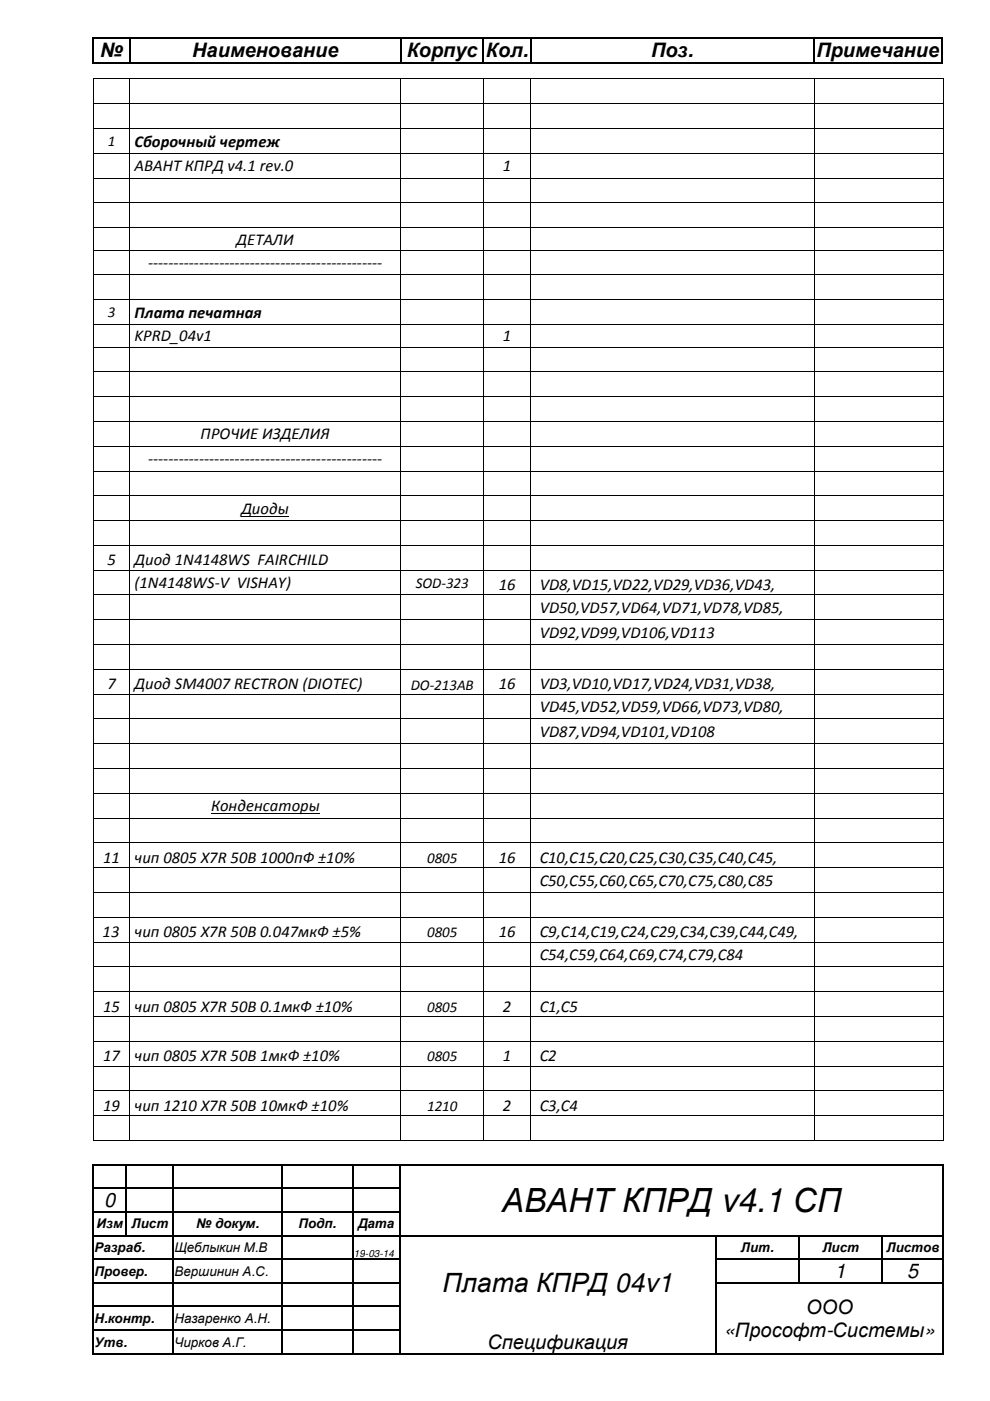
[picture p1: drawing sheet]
<svg xmlns="http://www.w3.org/2000/svg" width="210mm" height="297mm" viewBox="0 0 210 297" stroke-linecap="round" stroke-linejoin="round" font-family="sans-serif">
<defs><g id="words">
<text font-size="7.1" x="106.4" y="257">АВАНТ КПРД v4.1 СП</text>
<text font-size="5.6" x="93.9" y="274">Плата КПРД 04v1</text>
<g font-size="4.2">
<text x="21.2" y="12.1">№</text>
<text x="40.8" y="12.1">Наименование</text>
<text x="86.2" y="12.1">Корпус</text>
<text x="103" y="12.1">Кол.</text>
<text x="138" y="12.1">Поз.</text>
<text x="173.1" y="12.1">Примечание</text>
<text x="22.1" y="255.9">0</text>
<text x="177" y="271">1</text>
<text x="192.4" y="271">5</text>
<text x="170.9" y="278.5">ООО</text>
<text x="103.3" y="286">Спецификация</text>
<text x="153.5" y="283.4">«Прософт-Системы»</text>
</g>
<g font-size="3.5">
<text x="28.5" y="31.1">Сборочный чертеж</text>
<text x="28.5" y="36.3">АВАНТ КПРД v4.1 rev.0</text>
<text x="106.6" y="36.3">1</text>
<text x="50.2" y="51.9">ДЕТАЛИ</text>
<text x="31.4" y="56.9">----------------------------------------------</text>
<text x="28.5" y="67.4">Плата печатная</text>
<text x="28.5" y="72.4">KPRD_04v1</text>
<text x="106.6" y="72.4">1</text>
<text x="42.5" y="93.2">ПРОЧИЕ ИЗДЕЛИЯ</text>
<text x="31.4" y="98.4">----------------------------------------------</text>
<text x="51.2" y="108.9">Диоды</text>
<text x="22.8" y="119.8">5</text>
<text x="28.5" y="119.8">Диод 1N4148WS FAIRCHILD</text>
<text x="28.5" y="124.7">(1N4148WS-V VISHAY)</text>
<text x="105.7" y="125.1">16</text>
<text x="114.4" y="125.1">VD8,VD15,VD22,VD29,VD36,VD43,</text>
<text x="114.4" y="130">VD50,VD57,VD64,VD71,VD78,VD85,</text>
<text x="114.4" y="135.2">VD92,VD99,VD106,VD113</text>
<text x="22.8" y="146.1">7</text>
<text x="28.5" y="146.1">Диод SM4007 RECTRON (DIOTEC)</text>
<text x="105.7" y="146.1">16</text>
<text x="114.4" y="146.1">VD3,VD10,VD17,VD24,VD31,VD38,</text>
<text x="114.4" y="151">VD45,VD52,VD59,VD66,VD73,VD80,</text>
<text x="114.4" y="156.3">VD87,VD94,VD101,VD108</text>
<text x="44.7" y="172">Конденсаторы</text>
<text x="21.9" y="182.9">11</text>
<text x="28.5" y="182.9">чип 0805 X7R 50В 1000пФ ±10%</text>
<text x="105.7" y="182.9">16</text>
<text x="114.4" y="182.9">C10,C15,C20,C25,C30,C35,C40,C45,</text>
<text x="114.4" y="187.8">C50,C55,C60,C65,C70,C75,C80,C85</text>
<text x="21.8" y="198.7">13</text>
<text x="28.5" y="198.7">чип 0805 X7R 50В 0.047мкФ ±5%</text>
<text x="105.7" y="198.7">16</text>
<text x="114.4" y="203.5">C54,C59,C64,C69,C74,C79,C84</text>
<text x="114.4" y="198.7">C9,C14,C19,C24,C29,C34,C39,C44,C49,</text>
<text x="21.9" y="214.5">15</text>
<text x="28.5" y="214.5">чип 0805 X7R 50В 0.1мкФ ±10%</text>
<text x="106.6" y="214.5">2</text>
<text x="114.4" y="214.5">C1,C5</text>
<text x="21.9" y="225">17</text>
<text x="28.5" y="225">чип 0805 X7R 50В 1мкФ ±10%</text>
<text x="106.6" y="225">1</text>
<text x="114.4" y="225">C2</text>
<text x="21.9" y="235.5">19</text>
<text x="28.5" y="235.5">чип 1210 X7R 50В 10мкФ ±10%</text>
<text x="106.6" y="235.5">2</text>
<text x="114.4" y="235.5">C3,C4</text>
</g>
<g font-size="3.2">
<text x="22.9" y="30.9">1</text>
<text x="22.9" y="67.3">3</text>
<text x="88.1" y="124.6">SOD-323</text>
<text x="87.1" y="146.2">DO-213AB</text>
<text x="90.6" y="183">0805</text>
<text x="90.6" y="198.8">0805</text>
<text x="90.6" y="214.5">0805</text>
<text x="90.6" y="225">0805</text>
<text x="90.6" y="235.5">1210</text>
</g>
<g font-size="2.8">
<text x="20.5" y="260.4">Изм</text>
<text x="27.9" y="260.4">Лист</text>
<text x="41.6" y="260.4">№ докум.</text>
<text x="63.3" y="260.4">Подп.</text>
<text x="75.9" y="260.4">Дата</text>
<text x="20" y="265.4">Разраб.</text>
<text x="37" y="265.4">Щеблыкин М.В</text>
<text x="157.1" y="265.4">Лит.</text>
<text x="174.4" y="265.4">Лист</text>
<text x="188" y="265.4">Листов</text>
<text x="20" y="270.5">Провер.</text>
<text x="37" y="270.5">Вершинин А.С.</text>
<text x="20" y="280.5">Н.контр.</text>
<text x="37" y="280.5">Назаренко А.Н.</text>
<text x="20" y="285.5">Утв.</text>
<text x="37" y="285.5">Чирков А.Г.</text>
</g>
<text font-size="2.1" x="75" y="266.5">19-03-14</text>
</g></defs>
<g fill="#000">
<path d="M19.6 8h.3v.3h-.3zM19.6 13.2h.3v.2h-.3zM19.8 16.6h.1v.2h-.1zM27.4 8h.2v.3h-.2zM27.4 13.2h.2v.2h-.2zM27.4 16.6h.2v.2h-.2zM84.9 8h.2v.3h-.2zM84.9 13.2h.2v.2h-.2zM84.9 16.6h.1v.2h-.1zM102.4 8h.2v.3h-.2zM102.4 13.2h.2v.2h-.2zM102.4 16.6h.2v.2h-.2z"/>
<path d="M112.4 8h.2v.3h-.2zM112.4 13.2h.2v.2h-.2zM112.4 16.6h.2v.2h-.2zM172.4 8h.2v.3h-.2zM172.4 13.2h.2v.2h-.2zM172.6 16.6h.1v.2h-.1zM199.6 8h.3v.3h-.3zM199.6 13.2h.3v.2h-.3zM200 16.6h.2v.2h-.2zM19.8 21.9h.1v.2h-.1zM19.8 27.2h.1v.1h-.1zM19.8 32.4h.1v.2h-.1z"/>
<path d="M19.8 37.7h.1v.1h-.1zM27.4 21.9h.2v.2h-.2zM27.4 27.2h.2v.1h-.2zM27.4 32.4h.2v.2h-.2zM27.4 37.7h.2v.1h-.2zM84.9 21.9h.1v.2h-.1zM84.9 27.2h.1v.1h-.1zM84.9 32.4h.1v.2h-.1zM84.9 37.7h.1v.1h-.1zM102.4 21.9h.2v.2h-.2zM102.4 27.2h.2v.1h-.2zM102.4 32.4h.2v.2h-.2z"/>
<path d="M102.4 37.7h.2v.1h-.2zM112.4 21.9h.2v.2h-.2zM112.4 27.2h.2v.1h-.2zM112.4 32.4h.2v.2h-.2zM112.4 37.7h.2v.1h-.2zM172.6 21.9h.1v.2h-.1zM172.6 27.2h.1v.1h-.1zM172.6 32.4h.1v.2h-.1zM172.6 37.7h.1v.1h-.1zM200 21.9h.2v.2h-.2zM200 27.2h.2v.1h-.2zM200 32.4h.2v.2h-.2z"/>
<path d="M200 37.7h.2v.1h-.2zM19.8 42.9h.1v.2h-.1zM19.8 48.2h.1v.1h-.1zM19.8 53h.1v.1h-.1zM19.8 58.2h.1v.2h-.1zM27.4 42.9h.2v.2h-.2zM27.4 48.2h.2v.1h-.2zM27.4 53h.2v.1h-.2zM27.4 58.2h.2v.2h-.2zM84.9 42.9h.1v.2h-.1zM84.9 48.2h.1v.1h-.1zM84.9 53h.1v.1h-.1z"/>
<path d="M84.9 58.2h.1v.2h-.1zM102.4 42.9h.2v.2h-.2zM102.4 48.2h.2v.1h-.2zM102.4 53h.2v.1h-.2zM102.4 58.2h.2v.2h-.2zM112.4 42.9h.2v.2h-.2zM112.4 48.2h.2v.1h-.2zM112.4 53h.2v.1h-.2zM112.4 58.2h.2v.2h-.2zM172.6 42.9h.1v.2h-.1zM172.6 48.2h.1v.1h-.1zM172.6 53h.1v.1h-.1z"/>
<path d="M172.6 58.2h.1v.2h-.1zM200 42.9h.2v.2h-.2zM200 48.2h.2v.1h-.2zM200 53h.2v.1h-.2zM200 58.2h.2v.2h-.2zM19.8 63.5h.1v.1h-.1zM19.8 68.7h.1v.2h-.1zM19.8 73.5h.1v.2h-.1zM19.8 78.7h.1v.2h-.1zM27.4 63.5h.2v.1h-.2zM27.4 68.7h.2v.2h-.2zM27.4 73.5h.2v.2h-.2z"/>
<path d="M27.4 78.7h.2v.2h-.2zM84.9 63.5h.1v.1h-.1zM84.9 68.7h.1v.2h-.1zM84.9 73.5h.1v.2h-.1zM84.9 78.7h.1v.2h-.1zM102.4 63.5h.2v.1h-.2zM102.4 68.7h.2v.2h-.2zM102.4 73.5h.2v.2h-.2zM102.4 78.7h.2v.2h-.2zM112.4 63.5h.2v.1h-.2zM112.4 68.7h.2v.2h-.2zM112.4 73.5h.2v.2h-.2z"/>
<path d="M112.4 78.7h.2v.2h-.2zM172.6 63.5h.1v.1h-.1zM172.6 68.7h.1v.2h-.1zM172.6 73.5h.1v.2h-.1zM172.6 78.7h.1v.2h-.1zM200 63.5h.2v.1h-.2zM200 68.7h.2v.2h-.2zM200 73.5h.2v.2h-.2zM200 78.7h.2v.2h-.2zM19.8 84h.1v.2h-.1zM19.8 89.2h.1v.2h-.1zM19.8 94.5h.1v.2h-.1z"/>
<path d="M19.8 99.8h.1v.1h-.1zM27.4 84h.2v.2h-.2zM27.4 89.2h.2v.2h-.2zM27.4 94.5h.2v.2h-.2zM27.4 99.8h.2v.1h-.2zM84.9 84h.1v.2h-.1zM84.9 89.2h.1v.2h-.1zM84.9 94.5h.1v.2h-.1zM84.9 99.8h.1v.1h-.1zM102.4 84h.2v.2h-.2zM102.4 89.2h.2v.2h-.2zM102.4 94.5h.2v.2h-.2z"/>
<path d="M102.4 99.8h.2v.1h-.2zM112.4 84h.2v.2h-.2zM112.4 89.2h.2v.2h-.2zM112.4 94.5h.2v.2h-.2zM112.4 99.8h.2v.1h-.2zM172.6 84h.1v.2h-.1zM172.6 89.2h.1v.2h-.1zM172.6 94.5h.1v.2h-.1zM172.6 99.8h.1v.1h-.1zM200 84h.2v.2h-.2zM200 89.2h.2v.2h-.2zM200 94.5h.2v.2h-.2z"/>
<path d="M200 99.8h.2v.1h-.2zM19.8 105h.1v.2h-.1zM19.8 110.3h.1v.1h-.1zM19.8 115.5h.1v.2h-.1zM27.4 105h.2v.2h-.2zM27.4 110.3h.2v.1h-.2zM27.4 115.5h.2v.2h-.2zM84.9 105h.1v.2h-.1zM84.9 110.3h.1v.1h-.1zM84.9 115.5h.1v.2h-.1zM102.4 105h.2v.2h-.2zM102.4 110.3h.2v.1h-.2z"/>
<path d="M102.4 115.5h.2v.2h-.2zM112.4 105h.2v.2h-.2zM112.4 110.3h.2v.1h-.2zM112.4 115.5h.2v.2h-.2zM172.6 105h.1v.2h-.1zM172.6 110.3h.1v.1h-.1zM172.6 115.5h.1v.2h-.1zM200 105h.2v.2h-.2zM200 110.3h.2v.1h-.2zM200 115.5h.2v.2h-.2zM19.8 120.8h.1v.1h-.1zM19.8 126h.1v.2h-.1z"/>
<path d="M19.8 131.3h.1v.2h-.1zM19.8 136.6h.1v.1h-.1zM27.4 120.8h.2v.1h-.2zM27.4 126h.2v.2h-.2zM27.4 131.3h.2v.2h-.2zM27.4 136.6h.2v.1h-.2zM84.9 120.8h.1v.1h-.1zM84.9 126h.1v.2h-.1zM84.9 131.3h.1v.2h-.1zM84.9 136.6h.1v.1h-.1zM102.4 120.8h.2v.1h-.2zM102.4 126h.2v.2h-.2z"/>
<path d="M102.4 131.3h.2v.2h-.2zM102.4 136.6h.2v.1h-.2zM112.4 120.8h.2v.1h-.2zM112.4 126h.2v.2h-.2zM112.4 131.3h.2v.2h-.2zM112.4 136.6h.2v.1h-.2zM172.6 120.8h.1v.1h-.1zM172.6 126h.1v.2h-.1zM172.6 131.3h.1v.2h-.1zM172.6 136.6h.1v.1h-.1zM200 120.8h.2v.1h-.2zM200 126h.2v.2h-.2z"/>
<path d="M200 131.3h.2v.2h-.2zM200 136.6h.2v.1h-.2zM19.8 141.8h.1v.2h-.1zM19.8 147.1h.1v.1h-.1zM19.8 152.3h.1v.2h-.1zM19.8 157.6h.1v.1h-.1zM27.4 141.8h.2v.2h-.2zM27.4 147.1h.2v.1h-.2zM27.4 152.3h.2v.2h-.2zM27.4 157.6h.2v.1h-.2zM84.9 141.8h.1v.2h-.1zM84.9 147.1h.1v.1h-.1z"/>
<path d="M84.9 152.3h.1v.2h-.1zM84.9 157.6h.1v.1h-.1zM102.4 141.8h.2v.2h-.2zM102.4 147.1h.2v.1h-.2zM102.4 152.3h.2v.2h-.2zM102.4 157.6h.2v.1h-.2zM112.4 141.8h.2v.2h-.2zM112.4 147.1h.2v.1h-.2zM112.4 152.3h.2v.2h-.2zM112.4 157.6h.2v.1h-.2zM172.6 141.8h.1v.2h-.1zM172.6 147.1h.1v.1h-.1z"/>
<path d="M172.6 152.3h.1v.2h-.1zM172.6 157.6h.1v.1h-.1zM200 141.8h.2v.2h-.2zM200 147.1h.2v.1h-.2zM200 152.3h.2v.2h-.2zM200 157.6h.2v.1h-.2zM19.8 162.9h.1v.1h-.1zM19.8 168.1h.1v.2h-.1zM19.8 173.4h.1v.1h-.1zM19.8 178.6h.1v.2h-.1zM27.4 162.9h.2v.1h-.2zM27.4 168.1h.2v.2h-.2z"/>
<path d="M27.4 173.4h.2v.1h-.2zM27.4 178.6h.2v.2h-.2zM84.9 162.9h.1v.1h-.1zM84.9 168.1h.1v.2h-.1zM84.9 173.4h.1v.1h-.1zM84.9 178.6h.1v.2h-.1zM102.4 162.9h.2v.1h-.2zM102.4 168.1h.2v.2h-.2zM102.4 173.4h.2v.1h-.2zM102.4 178.6h.2v.2h-.2zM112.4 162.9h.2v.1h-.2zM112.4 168.1h.2v.2h-.2z"/>
<path d="M112.4 173.4h.2v.1h-.2zM112.4 178.6h.2v.2h-.2zM172.6 162.9h.1v.1h-.1zM172.6 168.1h.1v.2h-.1zM172.6 173.4h.1v.1h-.1zM172.6 178.6h.1v.2h-.1zM200 162.9h.2v.1h-.2zM200 168.1h.2v.2h-.2zM200 173.4h.2v.1h-.2zM200 178.6h.2v.2h-.2zM19.8 183.9h.1v.1h-.1zM19.8 189.1h.1v.2h-.1z"/>
<path d="M19.8 194.4h.1v.2h-.1zM19.8 199.6h.1v.2h-.1zM27.4 183.9h.2v.1h-.2zM27.4 189.1h.2v.2h-.2zM27.4 194.4h.2v.2h-.2zM27.4 199.6h.2v.2h-.2zM84.9 183.9h.1v.1h-.1zM84.9 189.1h.1v.2h-.1zM84.9 194.4h.1v.2h-.1zM84.9 199.6h.1v.2h-.1zM102.4 183.9h.2v.1h-.2zM102.4 189.1h.2v.2h-.2z"/>
<path d="M102.4 194.4h.2v.2h-.2zM102.4 199.6h.2v.2h-.2zM112.4 183.9h.2v.1h-.2zM112.4 189.1h.2v.2h-.2zM112.4 194.4h.2v.2h-.2zM112.4 199.6h.2v.2h-.2zM172.6 183.9h.1v.1h-.1zM172.6 189.1h.1v.2h-.1zM172.6 194.4h.1v.2h-.1zM172.6 199.6h.1v.2h-.1zM200 183.9h.2v.1h-.2zM200 189.1h.2v.2h-.2z"/>
<path d="M200 194.4h.2v.2h-.2zM200 199.6h.2v.2h-.2zM19.8 204.9h.1v.2h-.1zM19.8 210.1h.1v.2h-.1zM19.8 215.4h.1v.2h-.1zM27.4 204.9h.2v.2h-.2zM27.4 210.1h.2v.2h-.2zM27.4 215.4h.2v.2h-.2zM84.9 204.9h.1v.2h-.1zM84.9 210.1h.1v.2h-.1zM84.9 215.4h.1v.2h-.1zM102.4 204.9h.2v.2h-.2z"/>
<path d="M102.4 210.1h.2v.2h-.2zM102.4 215.4h.2v.2h-.2zM112.4 204.9h.2v.2h-.2zM112.4 210.1h.2v.2h-.2zM112.4 215.4h.2v.2h-.2zM172.6 204.9h.1v.2h-.1zM172.6 210.1h.1v.2h-.1zM172.6 215.4h.1v.2h-.1zM200 204.9h.2v.2h-.2zM200 210.1h.2v.2h-.2zM200 215.4h.2v.2h-.2zM19.8 220.6h.1v.2h-.1z"/>
<path d="M19.8 225.9h.1v.2h-.1zM19.8 231.2h.1v.2h-.1zM19.8 236.4h.1v.2h-.1zM27.4 220.6h.2v.2h-.2zM27.4 225.9h.2v.2h-.2zM27.4 231.2h.2v.2h-.2zM27.4 236.4h.2v.2h-.2zM84.9 220.6h.1v.2h-.1zM84.9 225.9h.1v.2h-.1zM84.9 231.2h.1v.2h-.1zM84.9 236.4h.1v.2h-.1zM102.4 220.6h.2v.2h-.2z"/>
<path d="M102.4 225.9h.2v.2h-.2zM102.4 231.2h.2v.2h-.2zM102.4 236.4h.2v.2h-.2zM112.4 220.6h.2v.2h-.2zM112.4 225.9h.2v.2h-.2zM112.4 231.2h.2v.2h-.2zM112.4 236.4h.2v.2h-.2zM172.6 220.6h.1v.2h-.1zM172.6 225.9h.1v.2h-.1zM172.6 231.2h.1v.2h-.1zM172.6 236.4h.1v.2h-.1zM200 220.6h.2v.2h-.2z"/>
<path d="M200 225.9h.2v.2h-.2zM200 231.2h.2v.2h-.2zM200 236.4h.2v.2h-.2zM19.6 246.8h.3v.3h-.3zM19.6 251.8h.3v.3h-.3zM19.6 256.8h.3v.3h-.3zM19.8 241.7h.1v.1h-.1zM26.6 246.8h.3v.3h-.3zM26.6 251.8h.3v.3h-.3zM26.6 256.8h.3v.3h-.3zM27.4 241.7h.2v.1h-.2zM36.6 246.8h.3v.3h-.3z"/>
<path d="M36.6 251.8h.3v.3h-.3zM36.6 256.8h.3v.3h-.3zM59.6 246.8h.3v.3h-.3zM59.6 251.8h.3v.3h-.3zM59.6 256.8h.3v.3h-.3zM74.6 246.8h.3v.3h-.3zM74.6 251.8h.3v.3h-.3zM74.6 256.8h.3v.3h-.3zM84.6 246.8h.3v.3h-.3zM84.6 251.8h.3v.3h-.3zM84.6 256.8h.3v.3h-.3zM84.9 241.7h.1v.1h-.1z"/>
<path d="M102.4 241.7h.2v.1h-.2zM112.4 241.7h.2v.1h-.2zM172.6 241.7h.1v.1h-.1zM199.9 246.8h.3v.3h-.3zM199.9 251.8h.3v.3h-.3zM199.9 256.8h.3v.3h-.3zM200 241.7h.2v.1h-.2zM19.6 261.8h.3v.3h-.3zM19.6 266.9h.3v.2h-.3zM19.6 271.9h.3v.2h-.3zM19.6 276.9h.3v.2h-.3zM26.6 261.8h.3v.3h-.3z"/>
<path d="M36.6 261.8h.3v.3h-.3zM36.6 266.9h.3v.2h-.3zM36.6 271.9h.3v.2h-.3zM36.6 276.9h.3v.2h-.3zM59.6 261.8h.3v.3h-.3zM59.6 266.9h.3v.2h-.3zM59.6 271.9h.3v.2h-.3zM59.6 276.9h.3v.2h-.3zM74.6 261.8h.3v.3h-.3zM74.6 266.9h.3v.2h-.3zM74.6 271.9h.3v.2h-.3zM74.6 276.9h.3v.2h-.3z"/>
<path d="M84.6 261.8h.3v.3h-.3zM84.6 266.9h.3v.2h-.3zM84.6 271.9h.3v.2h-.3zM84.6 276.9h.3v.2h-.3zM151.6 261.8h.3v.3h-.3zM151.6 266.9h.3v.2h-.3zM151.6 271.9h.3v.2h-.3zM151.6 276.9h.3v.2h-.3zM169.3 261.8h.2v.3h-.2zM169.3 266.9h.2v.2h-.2zM169.3 271.9h.2v.2h-.2zM186.9 261.8h.3v.3h-.3z"/>
<path d="M186.9 266.9h.3v.2h-.3zM186.9 271.9h.3v.2h-.3zM199.9 261.8h.3v.3h-.3zM199.9 266.9h.3v.2h-.3zM199.9 271.9h.3v.2h-.3zM199.9 276.9h.3v.2h-.3zM19.6 281.9h.3v.3h-.3zM19.6 286.9h.3v.2h-.3zM36.6 281.9h.3v.3h-.3zM36.6 286.9h.3v.2h-.3zM59.6 281.9h.3v.3h-.3zM59.6 286.9h.3v.2h-.3z"/>
<path d="M74.6 281.9h.3v.3h-.3zM74.6 286.9h.3v.2h-.3zM84.6 281.9h.3v.3h-.3zM84.6 286.9h.3v.2h-.3zM151.6 281.9h.3v.3h-.3zM151.6 286.9h.3v.2h-.3zM199.9 281.9h.3v.3h-.3zM199.9 286.9h.3v.2h-.3z"/>
</g>
<g fill="none" stroke="#000" stroke-width=".25">
<path d="M19.7 8.3v4.9M19.9 8.1h7.5M19.9 13.3h7.5M27.5 8.3v4.9M27.6 8.1h57.3M27.6 13.3h57.3M85 8.3v4.9M85.1 8.1h17.3M85.1 13.3h17.3M102.5 8.3v4.9M102.6 8.1h9.8M102.6 13.3h9.8"/>
<path d="M112.5 8.3v4.9M112.6 8.1h59.8M112.6 13.3h59.8M172.5 8.3v4.9M172.6 8.1h27M172.6 13.3h27M199.7 8.3v4.9M19.7 247.1v4.7M19.7 252.1v4.7M19.7 257.1v4.7M19.9 246.9h6.7M19.9 252h6.7"/>
<path d="M19.9 257h6.7M26.8 247.1v4.7M26.8 252.1v4.7M26.8 257.1v4.7M26.9 246.9h9.7M26.9 252h9.7M26.9 257h9.7M36.7 247.1v4.7M36.7 252.1v4.7M36.7 257.1v4.7M36.9 246.9h22.7M36.9 252h22.7"/>
<path d="M36.9 257h22.7M59.7 247.1v4.7M59.7 252.1v4.7M59.7 257.1v4.7M59.9 246.9h14.7M59.9 252h14.7M59.9 257h14.7M74.8 247.1v4.7M74.8 252.1v4.7M74.8 257.1v4.7M74.9 246.9h9.7M74.9 252h9.7"/>
<path d="M74.9 257h9.7M84.8 247.1v4.7M84.8 252.1v4.7M84.8 257.1v4.7M84.9 246.9h115M200 247.1v4.7M200 252.1v4.7M200 257.1v4.7M19.7 262.1v4.8M19.7 267.1v4.8M19.7 272.1v4.8M19.7 277.1v4.8"/>
<path d="M19.9 262h6.7M19.9 267h16.7M19.9 272h16.7M19.9 277h16.7M26.9 262h9.7M36.7 262.1v4.8M36.7 267.1v4.8M36.7 272.1v4.8M36.7 277.1v4.8M36.9 262h22.7M36.9 267h22.7M36.9 272h22.7"/>
<path d="M36.9 277h22.7M59.7 262.1v4.8M59.7 267.1v4.8M59.7 272.1v4.8M59.7 277.1v4.8M59.9 262h14.7M59.9 267h14.7M59.9 272h14.7M59.9 277h14.7M74.8 262.1v4.8M74.8 267.1v4.8M74.8 272.1v4.8"/>
<path d="M74.8 277.1v4.8M74.9 262h9.7M74.9 267h9.7M74.9 272h9.7M74.9 277h9.7M84.8 262.1v4.8M84.8 267.1v4.8M84.8 272.1v4.8M84.8 277.1v4.8M84.9 262h66.7M151.8 262.1v4.8M151.8 267.1v4.8"/>
<path d="M151.8 272.1v4.8M151.8 277.1v4.8M151.9 262h17.4M151.9 267h17.4M151.9 272h17.4M169.4 262.1v4.8M169.4 267.1v4.8M169.5 262h17.4M169.5 267h17.4M169.5 272h17.4M187.1 262.1v4.8M187.1 267.1v4.8"/>
<path d="M187.2 262h12.7M187.2 267h12.7M187.2 272h12.7M200 262.1v4.8M200 267.1v4.8M200 272.1v4.8M200 277.1v4.8M19.7 282.2v4.7M19.9 282h16.7M19.9 287h16.7M36.7 282.2v4.7M36.9 282h22.7"/>
<path d="M36.9 287h22.7M59.7 282.2v4.7M59.9 282h14.7M59.9 287h14.7M74.8 282.2v4.7M74.9 282h9.7M74.9 287h9.7M84.8 282.2v4.7M84.9 287h66.7M151.8 282.2v4.7M151.9 287h48M200 282.2v4.7"/>
</g>
<g fill="none" stroke="#000" stroke-width=".21">
<path d="M19.9 16.8v5.1M19.9 16.7h7.5M27.5 16.8v5.1M27.6 16.7h57.3M85 16.8v5.1M85 16.7h17.4M102.5 16.8v5.1M102.6 16.7h9.8M112.5 16.8v5.1M112.6 16.7h60M172.6 16.8v5.1M172.7 16.7h27.3"/>
<path d="M200.1 16.8v5.1M19.9 22.1v5.1M19.9 27.3v5.1M19.9 32.6v5.1M19.9 37.8v5.1M19.9 22h7.5M19.9 27.3h7.5M19.9 32.5h7.5M19.9 37.8h7.5M27.5 22.1v5.1M27.5 27.3v5.1M27.5 32.6v5.1"/>
<path d="M27.5 37.8v5.1M27.6 22h57.3M27.6 27.3h57.3M27.6 32.5h57.3M27.6 37.8h57.3M85 22.1v5.1M85 27.3v5.1M85 32.6v5.1M85 37.8v5.1M85 22h17.4M85 27.3h17.4M85 32.5h17.4"/>
<path d="M85 37.8h17.4M102.5 22.1v5.1M102.5 27.3v5.1M102.5 32.6v5.1M102.5 37.8v5.1M102.6 22h9.8M102.6 27.3h9.8M102.6 32.5h9.8M102.6 37.8h9.8M112.5 22.1v5.1M112.5 27.3v5.1M112.5 32.6v5.1"/>
<path d="M112.5 37.8v5.1M112.6 22h60M112.6 27.3h60M112.6 32.5h60M112.6 37.8h60M172.6 22.1v5.1M172.6 27.3v5.1M172.6 32.6v5.1M172.6 37.8v5.1M172.7 22h27.3M172.7 27.3h27.3M172.7 32.5h27.3"/>
<path d="M172.7 37.8h27.3M200.1 22.1v5.1M200.1 27.3v5.1M200.1 32.6v5.1M200.1 37.8v5.1M19.9 43.1v5.1M19.9 48.3v4.7M19.9 53.1v5.1M19.9 58.4v5.1M19.9 43h7.5M19.9 48.3h7.5M19.9 53h7.5"/>
<path d="M19.9 58.3h7.5M27.5 43.1v5.1M27.5 48.3v4.7M27.5 53.1v5.1M27.5 58.4v5.1M27.6 43h57.3M27.6 48.3h57.3M27.6 53h57.3M27.6 58.3h57.3M85 43.1v5.1M85 48.3v4.7M85 53.1v5.1"/>
<path d="M85 58.4v5.1M85 43h17.4M85 48.3h17.4M85 53h17.4M85 58.3h17.4M102.5 43.1v5.1M102.5 48.3v4.7M102.5 53.1v5.1M102.5 58.4v5.1M102.6 43h9.8M102.6 48.3h9.8M102.6 53h9.8"/>
<path d="M102.6 58.3h9.8M112.5 43.1v5.1M112.5 48.3v4.7M112.5 53.1v5.1M112.5 58.4v5.1M112.6 43h60M112.6 48.3h60M112.6 53h60M112.6 58.3h60M172.6 43.1v5.1M172.6 48.3v4.7M172.6 53.1v5.1"/>
<path d="M172.6 58.4v5.1M172.7 43h27.3M172.7 48.3h27.3M172.7 53h27.3M172.7 58.3h27.3M200.1 43.1v5.1M200.1 48.3v4.7M200.1 53.1v5.1M200.1 58.4v5.1M19.9 63.6v5.1M19.9 68.9v4.6M19.9 73.7v5"/>
<path d="M19.9 78.9v5.1M19.9 63.5h7.5M19.9 68.8h7.5M19.9 73.6h7.5M19.9 78.8h7.5M27.5 63.6v5.1M27.5 68.9v4.6M27.5 73.7v5M27.5 78.9v5.1M27.6 63.5h57.3M27.6 68.8h57.3M27.6 73.6h57.3"/>
<path d="M27.6 78.8h57.3M85 63.6v5.1M85 68.9v4.6M85 73.7v5M85 78.9v5.1M85 63.5h17.4M85 68.8h17.4M85 73.6h17.4M85 78.8h17.4M102.5 63.6v5.1M102.5 68.9v4.6M102.5 73.7v5"/>
<path d="M102.5 78.9v5.1M102.6 63.5h9.8M102.6 68.8h9.8M102.6 73.6h9.8M102.6 78.8h9.8M112.5 63.6v5.1M112.5 68.9v4.6M112.5 73.7v5M112.5 78.9v5.1M112.6 63.5h60M112.6 68.8h60M112.6 73.6h60"/>
<path d="M112.6 78.8h60M172.6 63.6v5.1M172.6 68.9v4.6M172.6 73.7v5M172.6 78.9v5.1M172.7 63.5h27.3M172.7 68.8h27.3M172.7 73.6h27.3M172.7 78.8h27.3M200.1 63.6v5.1M200.1 68.9v4.6M200.1 73.7v5"/>
<path d="M200.1 78.9v5.1M19.9 84.2v5M19.9 89.4v5.1M19.9 94.7v5.1M19.9 99.9v5.1M19.9 84.1h7.5M19.9 89.3h7.5M19.9 94.6h7.5M19.9 99.9h7.5M27.5 84.2v5M27.5 89.4v5.1M27.5 94.7v5.1"/>
<path d="M27.5 99.9v5.1M27.6 84.1h57.3M27.6 89.3h57.3M27.6 94.6h57.3M27.6 99.9h57.3M85 84.2v5M85 89.4v5.1M85 94.7v5.1M85 99.9v5.1M85 84.1h17.4M85 89.3h17.4M85 94.6h17.4"/>
<path d="M85 99.9h17.4M102.5 84.2v5M102.5 89.4v5.1M102.5 94.7v5.1M102.5 99.9v5.1M102.6 84.1h9.8M102.6 89.3h9.8M102.6 94.6h9.8M102.6 99.9h9.8M112.5 84.2v5M112.5 89.4v5.1M112.5 94.7v5.1"/>
<path d="M112.5 99.9v5.1M112.6 84.1h60M112.6 89.3h60M112.6 94.6h60M112.6 99.9h60M172.6 84.2v5M172.6 89.4v5.1M172.6 94.7v5.1M172.6 99.9v5.1M172.7 84.1h27.3M172.7 89.3h27.3M172.7 94.6h27.3"/>
<path d="M172.7 99.9h27.3M200.1 84.2v5M200.1 89.4v5.1M200.1 94.7v5.1M200.1 99.9v5.1M19.9 105.2v5.1M19.9 110.4v5.1M19.9 115.7v5.1M19.9 105.1h7.5M19.9 110.4h7.5M19.9 115.6h7.5M27.5 105.2v5.1"/>
<path d="M27.5 110.4v5.1M27.5 115.7v5.1M27.6 105.1h57.3M27.6 110.4h57.3M27.6 115.6h57.3M51.2 109.4h10.1M85 105.2v5.1M85 110.4v5.1M85 115.7v5.1M85 105.1h17.4M85 110.4h17.4M85 115.6h17.4"/>
<path d="M102.5 105.2v5.1M102.5 110.4v5.1M102.5 115.7v5.1M102.6 105.1h9.8M102.6 110.4h9.8M102.6 115.6h9.8M112.5 105.2v5.1M112.5 110.4v5.1M112.5 115.7v5.1M112.6 105.1h60M112.6 110.4h60M112.6 115.6h60"/>
<path d="M172.6 105.2v5.1M172.6 110.4v5.1M172.6 115.7v5.1M172.7 105.1h27.3M172.7 110.4h27.3M172.7 115.6h27.3M200.1 105.2v5.1M200.1 110.4v5.1M200.1 115.7v5.1M19.9 120.9v5.1M19.9 126.2v5.1M19.9 131.5v5.1"/>
<path d="M19.9 136.7v5.1M19.9 120.9h7.5M19.9 126.1h7.5M19.9 131.4h7.5M19.9 136.7h7.5M27.5 120.9v5.1M27.5 126.2v5.1M27.5 131.5v5.1M27.5 136.7v5.1M27.6 120.9h57.3M27.6 126.1h57.3M27.6 131.4h57.3"/>
<path d="M27.6 136.7h57.3M85 120.9v5.1M85 126.2v5.1M85 131.5v5.1M85 136.7v5.1M85 120.9h17.4M85 126.1h17.4M85 131.4h17.4M85 136.7h17.4M102.5 120.9v5.1M102.5 126.2v5.1M102.5 131.5v5.1"/>
<path d="M102.5 136.7v5.1M102.6 120.9h9.8M102.6 126.1h9.8M102.6 131.4h9.8M102.6 136.7h9.8M112.5 120.9v5.1M112.5 126.2v5.1M112.5 131.5v5.1M112.5 136.7v5.1M112.6 120.9h60M112.6 126.1h60M112.6 131.4h60"/>
<path d="M112.6 136.7h60M172.6 120.9v5.1M172.6 126.2v5.1M172.6 131.5v5.1M172.6 136.7v5.1M172.7 120.9h27.3M172.7 126.1h27.3M172.7 131.4h27.3M172.7 136.7h27.3M200.1 120.9v5.1M200.1 126.2v5.1M200.1 131.5v5.1"/>
<path d="M200.1 136.7v5.1M19.9 142v5.1M19.9 147.2v5.1M19.9 152.5v5.1M19.9 157.7v5.2M19.9 141.9h7.5M19.9 147.2h7.5M19.9 152.4h7.5M19.9 157.6h7.5M27.5 142v5.1M27.5 147.2v5.1M27.5 152.5v5.1"/>
<path d="M27.5 157.7v5.2M27.6 141.9h57.3M27.6 147.2h57.3M27.6 152.4h57.3M27.6 157.6h57.3M85 142v5.1M85 147.2v5.1M85 152.5v5.1M85 157.7v5.2M85 141.9h17.4M85 147.2h17.4M85 152.4h17.4"/>
<path d="M85 157.6h17.4M102.5 142v5.1M102.5 147.2v5.1M102.5 152.5v5.1M102.5 157.7v5.2M102.6 141.9h9.8M102.6 147.2h9.8M102.6 152.4h9.8M102.6 157.6h9.8M112.5 142v5.1M112.5 147.2v5.1M112.5 152.5v5.1"/>
<path d="M112.5 157.7v5.2M112.6 141.9h60M112.6 147.2h60M112.6 152.4h60M112.6 157.6h60M172.6 142v5.1M172.6 147.2v5.1M172.6 152.5v5.1M172.6 157.7v5.2M172.7 141.9h27.3M172.7 147.2h27.3M172.7 152.4h27.3"/>
<path d="M172.7 157.6h27.3M200.1 142v5.1M200.1 147.2v5.1M200.1 152.5v5.1M200.1 157.7v5.2M19.9 163v5.1M19.9 168.3v5.1M19.9 173.5v5.1M19.9 178.8v5.1M19.9 162.9h7.5M19.9 168.2h7.5M19.9 173.4h7.5"/>
<path d="M19.9 178.7h7.5M27.5 163v5.1M27.5 168.3v5.1M27.5 173.5v5.1M27.5 178.8v5.1M27.6 162.9h57.3M27.6 168.2h57.3M27.6 173.4h57.3M27.6 178.7h57.3M44.7 172.5h23.1M85 163v5.1M85 168.3v5.1"/>
<path d="M85 173.5v5.1M85 178.8v5.1M85 162.9h17.4M85 168.2h17.4M85 173.4h17.4M85 178.7h17.4M102.5 163v5.1M102.5 168.3v5.1M102.5 173.5v5.1M102.5 178.8v5.1M102.6 162.9h9.8M102.6 168.2h9.8"/>
<path d="M102.6 173.4h9.8M102.6 178.7h9.8M112.5 163v5.1M112.5 168.3v5.1M112.5 173.5v5.1M112.5 178.8v5.1M112.6 162.9h60M112.6 168.2h60M112.6 173.4h60M112.6 178.7h60M172.6 163v5.1M172.6 168.3v5.1"/>
<path d="M172.6 173.5v5.1M172.6 178.8v5.1M172.7 162.9h27.3M172.7 168.2h27.3M172.7 173.4h27.3M172.7 178.7h27.3M200.1 163v5.1M200.1 168.3v5.1M200.1 173.5v5.1M200.1 178.8v5.1M19.9 184v5.1M19.9 189.3v5.1"/>
<path d="M19.9 194.6v5M19.9 199.8v5.1M19.9 183.9h7.5M19.9 189.2h7.5M19.9 194.5h7.5M19.9 199.7h7.5M27.5 184v5.1M27.5 189.3v5.1M27.5 194.6v5M27.5 199.8v5.1M27.6 183.9h57.3M27.6 189.2h57.3"/>
<path d="M27.6 194.5h57.3M27.6 199.7h57.3M85 184v5.1M85 189.3v5.1M85 194.6v5M85 199.8v5.1M85 183.9h17.4M85 189.2h17.4M85 194.5h17.4M85 199.7h17.4M102.5 184v5.1M102.5 189.3v5.1"/>
<path d="M102.5 194.6v5M102.5 199.8v5.1M102.6 183.9h9.8M102.6 189.2h9.8M102.6 194.5h9.8M102.6 199.7h9.8M112.5 184v5.1M112.5 189.3v5.1M112.5 194.6v5M112.5 199.8v5.1M112.6 183.9h60M112.6 189.2h60"/>
<path d="M112.6 194.5h60M112.6 199.7h60M172.6 184v5.1M172.6 189.3v5.1M172.6 194.6v5M172.6 199.8v5.1M172.7 183.9h27.3M172.7 189.2h27.3M172.7 194.5h27.3M172.7 199.7h27.3M200.1 184v5.1M200.1 189.3v5.1"/>
<path d="M200.1 194.6v5M200.1 199.8v5.1M19.9 205.1v5M19.9 210.3v5.1M19.9 215.6v5M19.9 205h7.5M19.9 210.2h7.5M19.9 215.5h7.5M27.5 205.1v5M27.5 210.3v5.1M27.5 215.6v5M27.6 205h57.3"/>
<path d="M27.6 210.2h57.3M27.6 215.5h57.3M85 205.1v5M85 210.3v5.1M85 215.6v5M85 205h17.4M85 210.2h17.4M85 215.5h17.4M102.5 205.1v5M102.5 210.3v5.1M102.5 215.6v5M102.6 205h9.8"/>
<path d="M102.6 210.2h9.8M102.6 215.5h9.8M112.5 205.1v5M112.5 210.3v5.1M112.5 215.6v5M112.6 205h60M112.6 210.2h60M112.6 215.5h60M172.6 205.1v5M172.6 210.3v5.1M172.6 215.6v5M172.7 205h27.3"/>
<path d="M172.7 210.2h27.3M172.7 215.5h27.3M200.1 205.1v5M200.1 210.3v5.1M200.1 215.6v5M19.9 220.8v5.1M19.9 226.1v5.1M19.9 231.4v5M19.9 236.6v5.1M19.9 220.7h7.5M19.9 226h7.5M19.9 231.3h7.5"/>
<path d="M19.9 236.5h7.5M27.5 220.8v5.1M27.5 226.1v5.1M27.5 231.4v5M27.5 236.6v5.1M27.6 220.7h57.3M27.6 226h57.3M27.6 231.3h57.3M27.6 236.5h57.3M85 220.8v5.1M85 226.1v5.1M85 231.4v5"/>
<path d="M85 236.6v5.1M85 220.7h17.4M85 226h17.4M85 231.3h17.4M85 236.5h17.4M102.5 220.8v5.1M102.5 226.1v5.1M102.5 231.4v5M102.5 236.6v5.1M102.6 220.7h9.8M102.6 226h9.8M102.6 231.3h9.8"/>
<path d="M102.6 236.5h9.8M112.5 220.8v5.1M112.5 226.1v5.1M112.5 231.4v5M112.5 236.6v5.1M112.6 220.7h60M112.6 226h60M112.6 231.3h60M112.6 236.5h60M172.6 220.8v5.1M172.6 226.1v5.1M172.6 231.4v5"/>
<path d="M172.6 236.6v5.1M172.7 220.7h27.3M172.7 226h27.3M172.7 231.3h27.3M172.7 236.5h27.3M200.1 220.8v5.1M200.1 226.1v5.1M200.1 231.4v5M200.1 236.6v5.1M19.9 241.8h7.5M27.6 241.8h57.3M85 241.8h17.4"/>
<path d="M102.6 241.8h9.8M112.6 241.8h60M172.7 241.8h27.3"/>
</g>
<use href="#words"/>
</svg>
